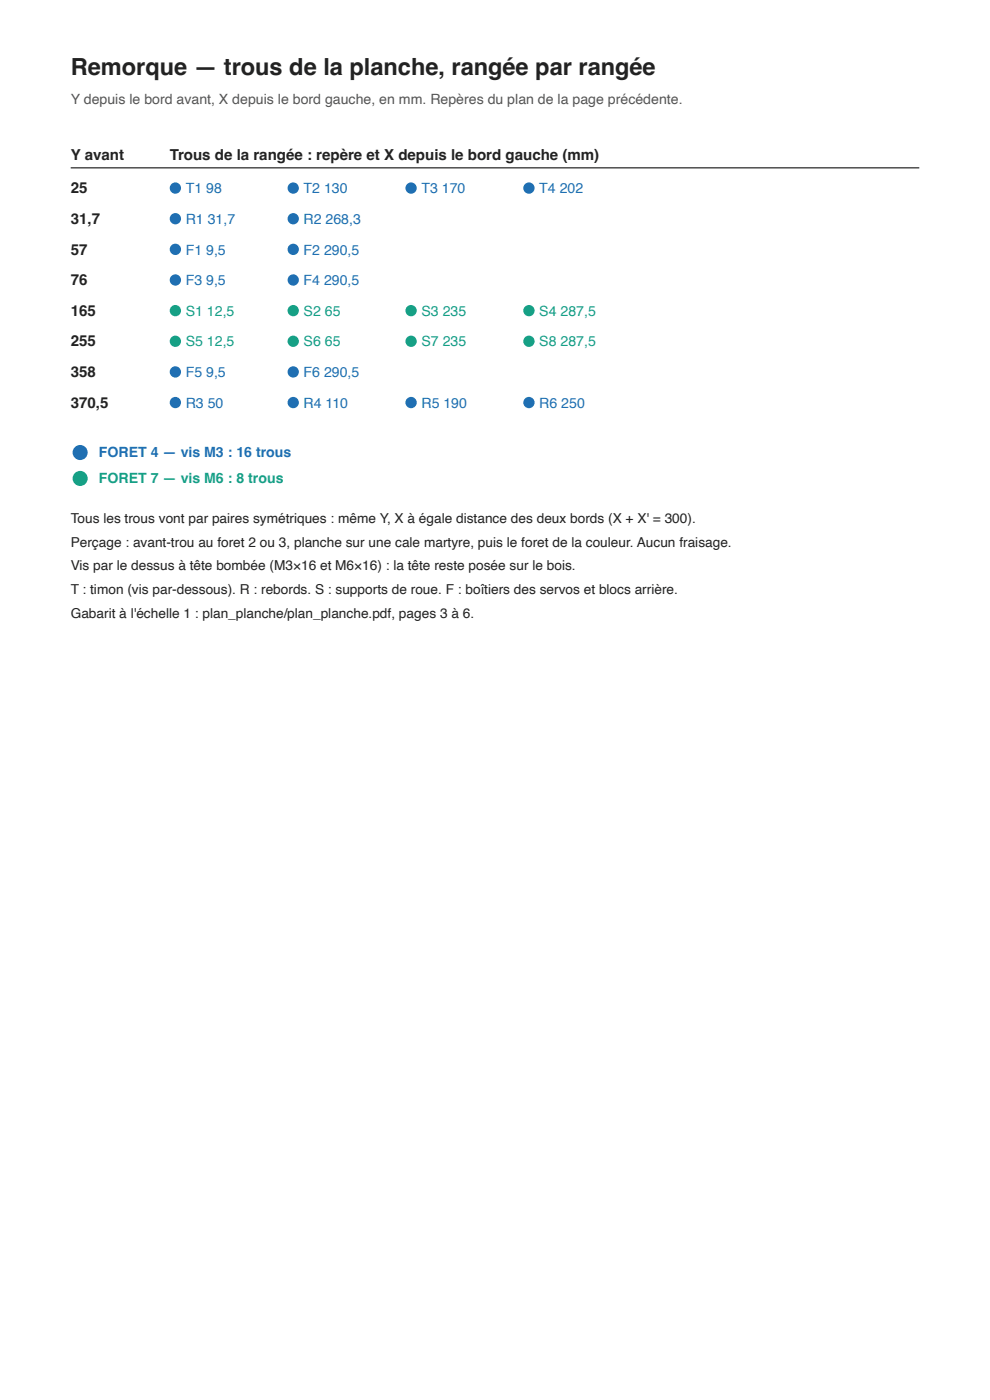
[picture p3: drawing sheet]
<svg xmlns="http://www.w3.org/2000/svg" width="210mm" height="297mm" viewBox="0 0 210 297" stroke-linecap="round" stroke-linejoin="round" font-family="sans-serif">
<defs><g id="words">
<text font-size="5" fill="#222" x="15" y="16">Remorque — trous de la planche, rangée par rangée</text>
<g font-size="3.2" fill="#222">
<text x="15" y="34">Y avant</text>
<text x="36" y="34">Trous de la rangée : repère et X depuis le bord gauche (mm)</text>
<text x="15" y="41">25</text>
<text x="15" y="47.5">31,7</text>
<text x="15" y="54">57</text>
<text x="15" y="60.5">76</text>
<text x="15" y="67">165</text>
<text x="15" y="73.5">255</text>
<text x="15" y="80">358</text>
<text x="15" y="86.5">370,5</text>
</g>
<text font-size="3" fill="#555" x="15" y="22">Y depuis le bord avant, X depuis le bord gauche, en mm. Repères du plan de la page précédente.</text>
<g font-size="3" fill="#1f6fb2">
<text x="39.4" y="41">T1</text>
<text x="43.7" y="41">98</text>
<text x="64.4" y="41">T2</text>
<text x="68.7" y="41">130</text>
<text x="89.4" y="41">T3</text>
<text x="93.7" y="41">170</text>
<text x="114.4" y="41">T4</text>
<text x="118.7" y="41">202</text>
<text x="39.4" y="47.5">R1</text>
<text x="44.1" y="47.5">31,7</text>
<text x="64.4" y="47.5">R2</text>
<text x="69.1" y="47.5">268,3</text>
<text x="39.4" y="54">F1</text>
<text x="43.7" y="54">9,5</text>
<text x="64.4" y="54">F2</text>
<text x="68.7" y="54">290,5</text>
<text x="39.4" y="60.5">F3</text>
<text x="43.7" y="60.5">9,5</text>
<text x="64.4" y="60.5">F4</text>
<text x="68.7" y="60.5">290,5</text>
<text x="39.4" y="80">F5</text>
<text x="43.7" y="80">9,5</text>
<text x="64.4" y="80">F6</text>
<text x="68.7" y="80">290,5</text>
<text x="39.4" y="86.5">R3</text>
<text x="44.1" y="86.5">50</text>
<text x="64.4" y="86.5">R4</text>
<text x="69.1" y="86.5">110</text>
<text x="89.4" y="86.5">R5</text>
<text x="94.1" y="86.5">190</text>
<text x="114.4" y="86.5">R6</text>
<text x="119.1" y="86.5">250</text>
<text x="21" y="97">FORET 4 — vis M3 : 16 trous</text>
</g>
<g font-size="3" fill="#16a085">
<text x="39.4" y="67">S1</text>
<text x="43.9" y="67">12,5</text>
<text x="64.4" y="67">S2</text>
<text x="68.9" y="67">65</text>
<text x="89.4" y="67">S3</text>
<text x="93.9" y="67">235</text>
<text x="114.4" y="67">S4</text>
<text x="118.9" y="67">287,5</text>
<text x="39.4" y="73.5">S5</text>
<text x="43.9" y="73.5">12,5</text>
<text x="64.4" y="73.5">S6</text>
<text x="68.9" y="73.5">65</text>
<text x="89.4" y="73.5">S7</text>
<text x="93.9" y="73.5">235</text>
<text x="114.4" y="73.5">S8</text>
<text x="118.9" y="73.5">287,5</text>
<text x="21" y="102.5">FORET 7 — vis M6 : 8 trous</text>
</g>
<g font-size="2.9" fill="#222">
<text x="15" y="111">Tous les trous vont par paires symétriques : même Y, X à égale distance des deux bords (X + X' = 300).</text>
<text x="15" y="116">Perçage : avant-trou au foret 2 ou 3, planche sur une cale martyre, puis le foret de la couleur. Aucun fraisage.</text>
<text x="15" y="121">Vis par le dessus à tête bombée (M3×16 et M6×16) : la tête reste posée sur le bois.</text>
<text x="15" y="126">T : timon (vis par-dessous). R : rebords. S : supports de roue. F : boîtiers des servos et blocs arrière.</text>
<text x="15" y="131">Gabarit à l'échelle 1 : plan_planche/plan_planche.pdf, pages 3 à 6.</text>
</g>
</g></defs>
<path d="M15 35.6h180" fill="none" stroke="#444" stroke-width=".3"/>
<g fill="#1f6fb2">
<circle cx="37.2" cy="39.9" r="1.2"/>
<circle cx="62.2" cy="39.9" r="1.2"/>
<circle cx="87.2" cy="39.9" r="1.2"/>
<circle cx="112.2" cy="39.9" r="1.2"/>
<circle cx="37.2" cy="46.4" r="1.2"/>
<circle cx="62.2" cy="46.4" r="1.2"/>
<circle cx="37.2" cy="52.9" r="1.2"/>
<circle cx="62.2" cy="52.9" r="1.2"/>
<circle cx="37.2" cy="59.4" r="1.2"/>
<circle cx="62.2" cy="59.4" r="1.2"/>
</g>
<g fill="#16a085">
<circle cx="37.2" cy="65.9" r="1.2"/>
<circle cx="62.2" cy="65.9" r="1.2"/>
<circle cx="87.2" cy="65.9" r="1.2"/>
<circle cx="112.2" cy="65.9" r="1.2"/>
<circle cx="37.2" cy="72.4" r="1.2"/>
<circle cx="62.2" cy="72.4" r="1.2"/>
<circle cx="87.2" cy="72.4" r="1.2"/>
<circle cx="112.2" cy="72.4" r="1.2"/>
</g>
<g fill="#1f6fb2">
<circle cx="37.2" cy="78.9" r="1.2"/>
<circle cx="62.2" cy="78.9" r="1.2"/>
<circle cx="37.2" cy="85.4" r="1.2"/>
<circle cx="62.2" cy="85.4" r="1.2"/>
<circle cx="87.2" cy="85.4" r="1.2"/>
<circle cx="112.2" cy="85.4" r="1.2"/>
<circle cx="17" cy="96" r="1.6"/>
</g>
<circle cx="17" cy="101.5" r="1.6" fill="#16a085"/>
<use href="#words"/>
</svg>
